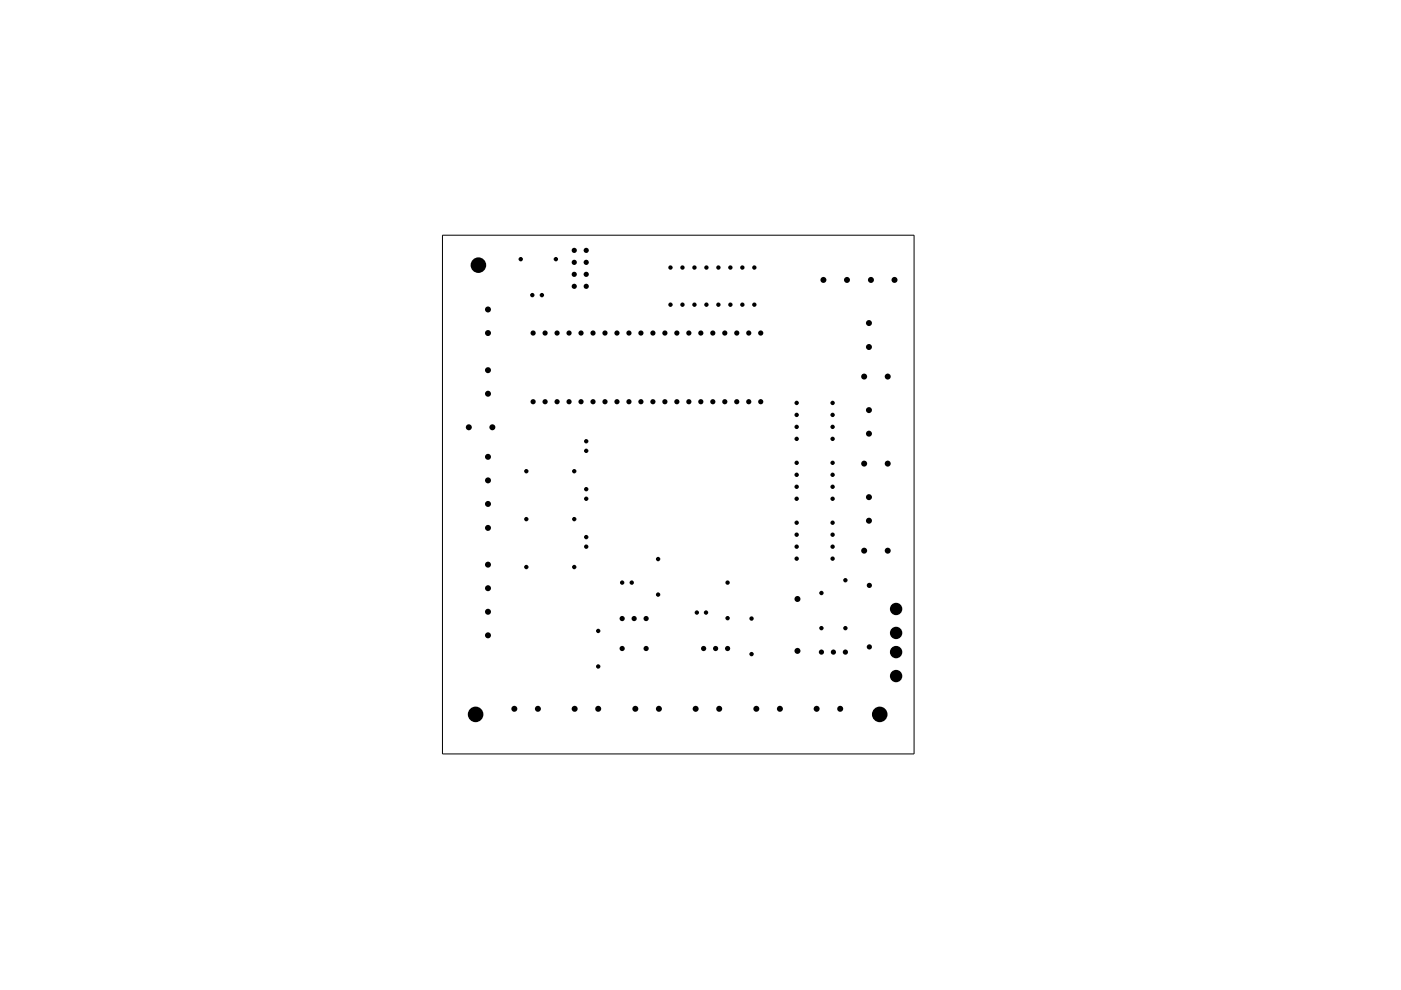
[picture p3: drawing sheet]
<svg xmlns="http://www.w3.org/2000/svg" width="297mm" height="210mm" viewBox="0 0 297 210" stroke-linecap="round" stroke-linejoin="round" font-family="sans-serif">
<path d="M93.8 49.9h100v110h-100z" fill="none" stroke="#000" stroke-width=".21"/>
<g fill="#000">
<circle cx="101.4" cy="56.2" r="1.65"/>
<circle cx="110.4" cy="54.9" r=".47"/>
<circle cx="117.9" cy="54.9" r=".47"/>
<circle cx="121.8" cy="53.1" r=".55"/>
<circle cx="121.8" cy="55.6" r=".55"/>
<circle cx="121.8" cy="58.2" r=".55"/>
<circle cx="124.3" cy="58.2" r=".55"/>
<circle cx="124.3" cy="53.1" r=".55"/>
<circle cx="124.3" cy="55.6" r=".55"/>
<circle cx="142.2" cy="56.7" r=".47"/>
<circle cx="144.7" cy="56.7" r=".47"/>
<circle cx="147.2" cy="56.7" r=".47"/>
<circle cx="149.8" cy="56.7" r=".47"/>
<circle cx="152.3" cy="56.7" r=".47"/>
<circle cx="154.9" cy="56.7" r=".47"/>
<circle cx="157.4" cy="56.7" r=".47"/>
<circle cx="159.9" cy="56.7" r=".47"/>
<circle cx="174.6" cy="59.4" r=".64"/>
<circle cx="179.6" cy="59.4" r=".64"/>
<circle cx="184.7" cy="59.4" r=".64"/>
<circle cx="189.7" cy="59.4" r=".64"/>
<circle cx="103.5" cy="78.5" r=".64"/>
<circle cx="103.5" cy="70.6" r=".64"/>
<circle cx="103.5" cy="65.6" r=".64"/>
<circle cx="112.9" cy="62.6" r=".47"/>
<circle cx="113" cy="70.6" r=".55"/>
<circle cx="114.9" cy="62.6" r=".47"/>
<circle cx="115.6" cy="70.6" r=".55"/>
<circle cx="118.1" cy="70.6" r=".55"/>
<circle cx="120.6" cy="70.6" r=".55"/>
<circle cx="121.8" cy="60.7" r=".55"/>
<circle cx="123.2" cy="70.6" r=".55"/>
<circle cx="124.3" cy="60.7" r=".55"/>
<circle cx="125.7" cy="70.6" r=".55"/>
<circle cx="128.3" cy="70.6" r=".55"/>
<circle cx="130.8" cy="70.6" r=".55"/>
<circle cx="133.3" cy="70.6" r=".55"/>
<circle cx="135.9" cy="70.6" r=".55"/>
<circle cx="138.4" cy="70.6" r=".55"/>
<circle cx="141" cy="70.6" r=".55"/>
<circle cx="142.2" cy="64.6" r=".47"/>
<circle cx="143.5" cy="70.6" r=".55"/>
<circle cx="144.7" cy="64.6" r=".47"/>
<circle cx="146" cy="70.6" r=".55"/>
<circle cx="147.2" cy="64.6" r=".47"/>
<circle cx="148.6" cy="70.6" r=".55"/>
<circle cx="149.8" cy="64.6" r=".47"/>
<circle cx="151.1" cy="70.6" r=".55"/>
<circle cx="152.3" cy="64.6" r=".47"/>
<circle cx="153.7" cy="70.6" r=".55"/>
<circle cx="154.9" cy="64.6" r=".47"/>
<circle cx="156.2" cy="70.6" r=".55"/>
<circle cx="157.4" cy="64.6" r=".47"/>
<circle cx="158.7" cy="70.6" r=".55"/>
<circle cx="159.9" cy="64.6" r=".47"/>
<circle cx="161.3" cy="70.6" r=".55"/>
<circle cx="183.2" cy="79.8" r=".64"/>
<circle cx="184.2" cy="68.5" r=".64"/>
<circle cx="184.2" cy="73.6" r=".64"/>
<circle cx="188.2" cy="79.8" r=".64"/>
<circle cx="99.4" cy="90.6" r=".64"/>
<circle cx="103.5" cy="83.5" r=".64"/>
<circle cx="103.5" cy="96.9" r=".64"/>
<circle cx="104.4" cy="90.6" r=".64"/>
<circle cx="111.6" cy="99.9" r=".47"/>
<circle cx="113" cy="85.2" r=".55"/>
<circle cx="115.6" cy="85.2" r=".55"/>
<circle cx="118.1" cy="85.2" r=".55"/>
<circle cx="120.6" cy="85.2" r=".55"/>
<circle cx="121.8" cy="99.9" r=".47"/>
<circle cx="123.2" cy="85.2" r=".55"/>
<circle cx="124.3" cy="95.6" r=".47"/>
<circle cx="124.3" cy="93.6" r=".47"/>
<circle cx="125.7" cy="85.2" r=".55"/>
<circle cx="128.3" cy="85.2" r=".55"/>
<circle cx="130.8" cy="85.2" r=".55"/>
<circle cx="133.3" cy="85.2" r=".55"/>
<circle cx="135.9" cy="85.2" r=".55"/>
<circle cx="138.4" cy="85.2" r=".55"/>
<circle cx="141" cy="85.2" r=".55"/>
<circle cx="143.5" cy="85.2" r=".55"/>
<circle cx="146" cy="85.2" r=".55"/>
<circle cx="148.6" cy="85.2" r=".55"/>
<circle cx="151.1" cy="85.2" r=".55"/>
<circle cx="153.7" cy="85.2" r=".55"/>
<circle cx="156.2" cy="85.2" r=".55"/>
<circle cx="158.7" cy="85.2" r=".55"/>
<circle cx="161.3" cy="85.2" r=".55"/>
<circle cx="168.9" cy="85.4" r=".47"/>
<circle cx="168.9" cy="90.5" r=".47"/>
<circle cx="168.9" cy="98.1" r=".47"/>
<circle cx="168.9" cy="93" r=".47"/>
<circle cx="168.9" cy="88" r=".47"/>
<circle cx="176.5" cy="90.5" r=".47"/>
<circle cx="176.5" cy="98.1" r=".47"/>
<circle cx="176.5" cy="85.4" r=".47"/>
<circle cx="176.5" cy="93" r=".47"/>
<circle cx="176.5" cy="88" r=".47"/>
<circle cx="183.2" cy="98.3" r=".64"/>
<circle cx="184.2" cy="87" r=".64"/>
<circle cx="184.2" cy="91.9" r=".64"/>
<circle cx="188.2" cy="98.3" r=".64"/>
<circle cx="103.5" cy="119.7" r=".64"/>
<circle cx="103.5" cy="106.8" r=".64"/>
<circle cx="103.5" cy="111.9" r=".64"/>
<circle cx="103.5" cy="101.9" r=".64"/>
<circle cx="111.6" cy="110.1" r=".47"/>
<circle cx="121.8" cy="110.1" r=".47"/>
<circle cx="124.3" cy="103.7" r=".47"/>
<circle cx="124.3" cy="115.9" r=".47"/>
<circle cx="124.3" cy="113.9" r=".47"/>
<circle cx="124.3" cy="105.7" r=".47"/>
<circle cx="139.5" cy="118.5" r=".47"/>
<circle cx="168.9" cy="110.8" r=".47"/>
<circle cx="168.9" cy="115.9" r=".47"/>
<circle cx="168.9" cy="103.2" r=".47"/>
<circle cx="168.9" cy="118.4" r=".47"/>
<circle cx="168.9" cy="105.7" r=".47"/>
<circle cx="168.9" cy="113.4" r=".47"/>
<circle cx="168.9" cy="100.7" r=".47"/>
<circle cx="176.5" cy="103.2" r=".47"/>
<circle cx="176.5" cy="115.9" r=".47"/>
<circle cx="176.5" cy="110.8" r=".47"/>
<circle cx="176.5" cy="118.4" r=".47"/>
<circle cx="176.5" cy="105.7" r=".47"/>
<circle cx="176.5" cy="100.7" r=".47"/>
<circle cx="176.5" cy="113.4" r=".47"/>
<circle cx="183.2" cy="116.8" r=".64"/>
<circle cx="184.2" cy="110.4" r=".64"/>
<circle cx="184.2" cy="105.4" r=".64"/>
<circle cx="188.2" cy="116.8" r=".64"/>
<circle cx="103.5" cy="124.7" r=".64"/>
<circle cx="103.5" cy="134.7" r=".64"/>
<circle cx="103.5" cy="129.7" r=".64"/>
<circle cx="111.6" cy="120.2" r=".47"/>
<circle cx="121.8" cy="120.2" r=".47"/>
<circle cx="126.8" cy="133.8" r=".47"/>
<circle cx="131.9" cy="123.5" r=".47"/>
<circle cx="131.9" cy="137.5" r=".55"/>
<circle cx="131.9" cy="131.1" r=".55"/>
<circle cx="133.9" cy="123.5" r=".47"/>
<circle cx="134.5" cy="131.1" r=".55"/>
<circle cx="137" cy="137.5" r=".55"/>
<circle cx="137" cy="131.1" r=".55"/>
<circle cx="139.5" cy="126.1" r=".47"/>
<circle cx="147.7" cy="129.9" r=".47"/>
<circle cx="149.2" cy="137.5" r=".55"/>
<circle cx="149.7" cy="129.9" r=".47"/>
<circle cx="151.7" cy="137.5" r=".55"/>
<circle cx="154.3" cy="131.1" r=".47"/>
<circle cx="154.3" cy="123.5" r=".47"/>
<circle cx="154.3" cy="137.5" r=".55"/>
<circle cx="159.3" cy="138.7" r=".47"/>
<circle cx="159.3" cy="131.1" r=".47"/>
<circle cx="169.1" cy="127" r=".64"/>
<circle cx="169.1" cy="138" r=".64"/>
<circle cx="174.2" cy="125.7" r=".47"/>
<circle cx="174.2" cy="133.2" r=".47"/>
<circle cx="174.2" cy="138.3" r=".55"/>
<circle cx="176.7" cy="138.3" r=".55"/>
<circle cx="179.2" cy="133.2" r=".47"/>
<circle cx="179.2" cy="123" r=".47"/>
<circle cx="179.2" cy="138.3" r=".55"/>
<circle cx="184.3" cy="124.1" r=".55"/>
<circle cx="184.3" cy="137.2" r=".55"/>
<circle cx="190" cy="134.2" r="1.31"/>
<circle cx="190" cy="138.3" r="1.31"/>
<circle cx="190" cy="129.1" r="1.31"/>
<circle cx="100.8" cy="151.5" r="1.65"/>
<circle cx="109.1" cy="150.3" r=".64"/>
<circle cx="114" cy="150.3" r=".64"/>
<circle cx="121.8" cy="150.3" r=".64"/>
<circle cx="126.8" cy="141.3" r=".47"/>
<circle cx="126.8" cy="150.3" r=".64"/>
<circle cx="134.7" cy="150.3" r=".64"/>
<circle cx="139.7" cy="150.3" r=".64"/>
<circle cx="147.5" cy="150.3" r=".64"/>
<circle cx="152.5" cy="150.3" r=".64"/>
<circle cx="160.4" cy="150.3" r=".64"/>
<circle cx="165.4" cy="150.3" r=".64"/>
<circle cx="173.1" cy="150.3" r=".64"/>
<circle cx="178.1" cy="150.3" r=".64"/>
<circle cx="186.5" cy="151.5" r="1.65"/>
<circle cx="190" cy="143.3" r="1.31"/>
</g>
</svg>
